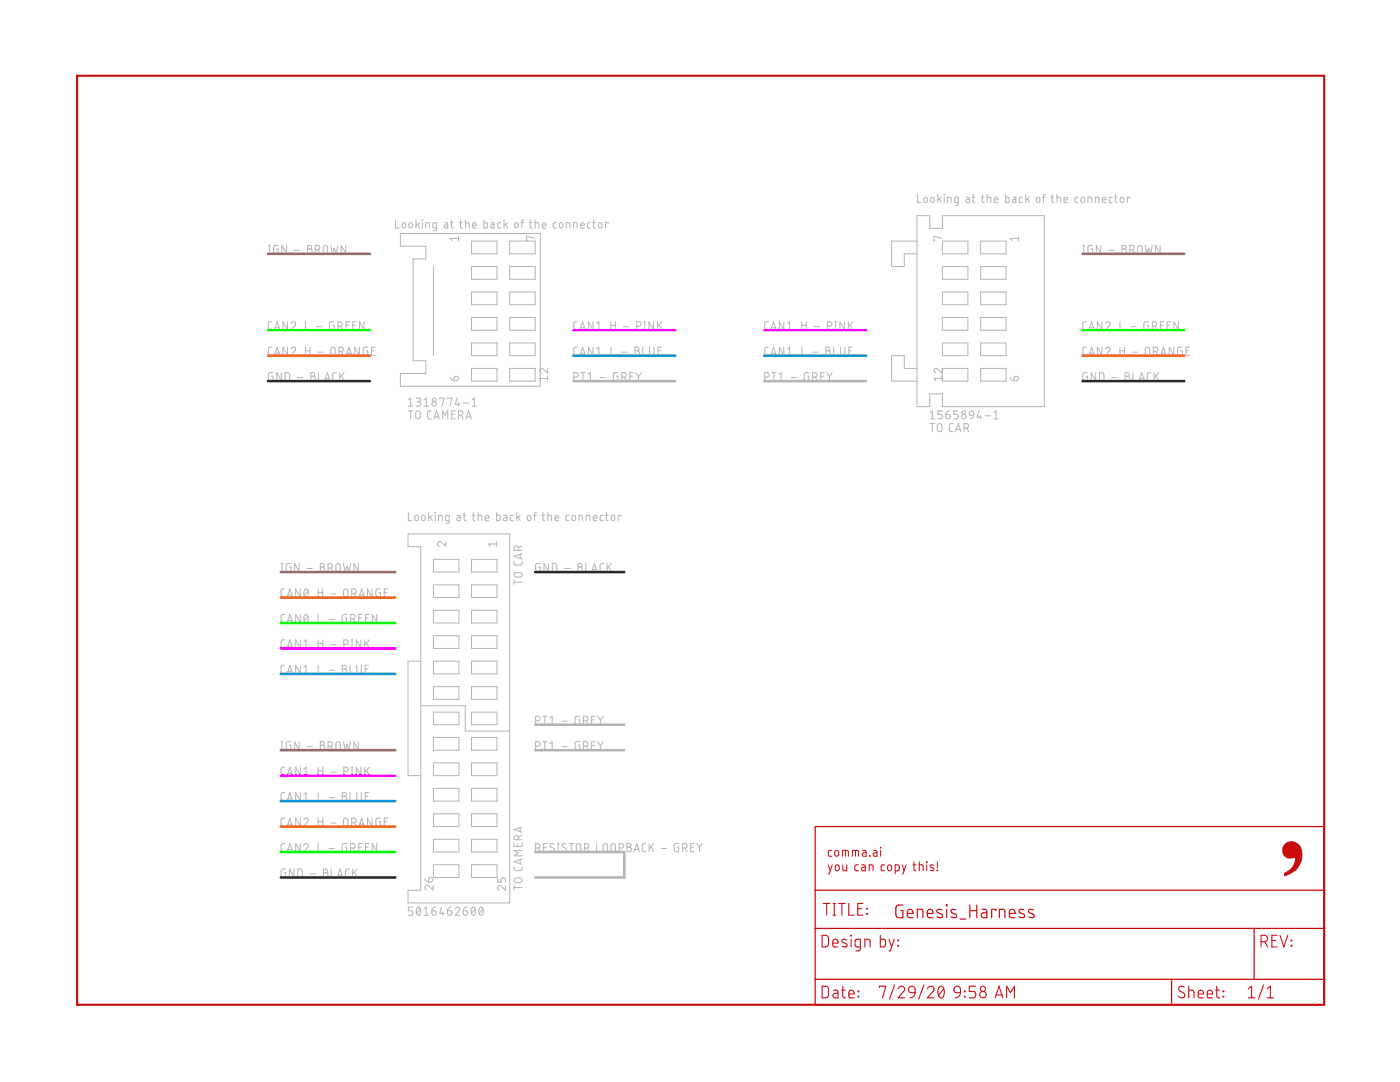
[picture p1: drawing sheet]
<svg xmlns="http://www.w3.org/2000/svg" width="279mm" height="216mm" viewBox="0 0 279 216" stroke-linecap="round" stroke-linejoin="round" font-family="sans-serif">
<g fill="none" stroke="#b4b4b4" stroke-width=".2">
<path d="M183.1 38.8v1.6h.7M184.5 39.5l.2-.2 .3 .2 .1 .6a.36 .36 0 0 1-.4 .3 .36 .36 0 0 1-.3-.3zM185.8 39.5l.3-.2 .2 .2 .1 .6a.36 .36 0 0 1-.3 .3 .36 .36 0 0 1-.4-.3zM187.2 38.8v1.6M187.5 39.7l.4 .7M187.9 39.3l-.7 .6M188.4 38.8l.1 .1zM188.4 39.3v1.1M192.8 39.3l.6 .1 .1 1-.7-.1v-.3l.1-.2h.6M194 39.3h.6M194.2 38.8v1.5l.4 .1M195.9 39.3h.5"/>
<path d="M196 38.8l.1 1.5 .3 .1M197 39.3l.7 .2v.9M197 38.8v1.6M198.4 39.9h.8a.38 .38 0 0 0-.3-.5 .38 .38 0 0 0-.5 .3l.1 .6 .7 .1M200.7 38.8v1.6h.6l.1-.9-.7-.2M202.1 39.3l.5 .1 .1 .2v.8h-.5l-.2-.2 .1-.3 .6-.1M204.1 39.3l-.5 .1-.2 .2 .1 .7 .6 .1M204.7 38.8v1.6M205 39.7l.4 .7M205.4 39.3l-.7 .6M206.9 39.5l.3-.2 .2 .2 .1 .6a.36 .36 0 0 1-.3 .3 .36 .36 0 0 1-.4-.3zM208.1 39.3h.5"/>
<path d="M208.6 38.8l-.3 .3v1.3M209.8 39.3h.5M210 38.8v1.5l.3 .1M210.9 39.3l.7 .2 .1 .9M210.9 38.8v1.6M212.3 39.9h.8a.38 .38 0 0 0-.3-.5 .38 .38 0 0 0-.5 .3l.1 .6 .7 .1M215.2 39.3l-.5 .1-.2 .2 .1 .7 .6 .1M215.8 39.5l.3-.2 .2 .2 .2 .6a.36 .36 0 0 1-.4 .3 .36 .36 0 0 1-.4-.3zM220 39.9h.7a.38 .38 0 0 0-.2-.5 .38 .38 0 0 0-.5 .3l.1 .6 .6 .1M222 39.3l-.5 .1-.1 .2v.7l.6 .1M222.4 39.3h.6M222.6 38.8v1.5l.4 .1"/>
<path d="M223.6 39.5l.3-.2 .3 .2 .1 .6a.36 .36 0 0 1-.4 .3 .36 .36 0 0 1-.4-.3zM225.5 39.5v-.2h-.5v1.1M53.6 50.6h.3M53.6 49h.3M53.7 49v1.6M55.5 49h-.7l-.2 .2 .1 1.3 .8 .1v-.9h-.3M57.2 49v1.6l-.9-1.6v1.6M58.7 50h1.1M61.4 49h.4a.36 .36 0 0 1 .4 .3 .36 .36 0 0 1-.4 .4 .46 .46 0 0 1 .5 .4 .46 .46 0 0 1-.5 .5h-.4zM61.4 49.7h.4M62.9 49.9h.5a.46 .46 0 0 0 .4-.5 .46 .46 0 0 0-.4-.4h-.5v1.6M63.5 49.9l.3 .7"/>
<path d="M64.6 49.1l.3-.1 .4 .1 .1 1a.44 .44 0 0 1-.5 .5 .44 .44 0 0 1-.4-.5zM66 49l.4 1.6 .3-1.1 .4 1.1 .3-1.6M69 49v1.6l-.9-1.6v1.6M79 43.9v1.6h.7M79.9 46.6h27.9v30.5h-27.9v-2.6h5.1v-2.5h-2.6v-20.3h2.6v-2.6h-5.1zM80.3 44.5l.3-.1 .3 .1 .1 .6a.36 .36 0 0 1-.4 .4 .36 .36 0 0 1-.4-.4zM81.7 44.5l.3-.1 .2 .1 .1 .6a.36 .36 0 0 1-.3 .4 .36 .36 0 0 1-.4-.4zM83 43.9v1.6M83.3 44.7l.4 .8M83.7 44.4l-.7 .6M84.3 43.9v.1zM84.3 44.4v1.1"/>
<path d="M85 45.5v-1.1l.7 .2v.9M86.5 53.2v17.8M87.1 45.5h-.5l-.2-.2 .1-.8 .6-.1v1.5l-.6 .1M88.7 44.4h.5l.1 .3v.8h-.5l-.2-.2 .1-.3 .6-.1M89.9 44.4h.5M90.1 43.9v1.4l.3 .2M91.5 47.1v.9M91.5 47.6h-1.6l.3 .4M91.7 44.4h.6M91.9 43.9v1.4l.4 .2M92.9 44.4l.7 .2v.9M92.9 43.9v1.6"/>
<path d="M94.1 48.1h5.1v2.6h-5.1zM94.1 53.2h5.1v2.5h-5.1zM94.1 58.3h5.1v2.5h-5.1zM94.3 45h.7a.38 .38 0 0 0-.2-.6 .38 .38 0 0 0-.5 .4l.1 .6 .6 .1M96.6 43.9v1.6h.5l.2-.3v-.6l-.7-.2M98 44.4h.4l.2 .3v.8h-.5l-.2-.2 .1-.3 .6-.1M99.9 44.4h-.4l-.2 .3 .1 .7 .5 .1M100.6 43.9v1.6M100.9 44.7l.4 .8M101.3 44.4l-.7 .6M101.7 48.1h5.1v2.6h-5.1zM101.7 53.2h5.1v2.5h-5.1z"/>
<path d="M101.7 58.3h5.1v2.5h-5.1zM102.8 44.5l.3-.1 .2 .1 .1 .6a.36 .36 0 0 1-.3 .4 .36 .36 0 0 1-.4-.4zM103.9 44.4h.6M104.5 43.9h-.2l-.2 .3v1.3M105.6 44.4h.6M105.8 43.9v1.4l.4 .2M106.7 47.6l-1.6-.5v.9h.2M106.8 44.4l.7 .2v.9M106.8 43.9v1.6M108.2 45h.7a.38 .38 0 0 0-.2-.6 .38 .38 0 0 0-.5 .4l.1 .6 .6 .1M111 44.4h-.4l-.2 .3 .1 .7 .5 .1M111.7 44.5l.3-.1 .2 .1 .1 .6a.36 .36 0 0 1-.3 .4 .36 .36 0 0 1-.4-.4z"/>
<path d="M113 45.5v-1.1l.7 .2v.9M114.5 45.5v-1.1l.6 .2 .1 .9M115.9 45h.7a.38 .38 0 0 0-.3-.6 .38 .38 0 0 0-.4 .4l.1 .6 .6 .1M117.9 44.4l-.7 .2v.7l.2 .2h.5M118.3 44.4h.6M118.5 43.9v1.4l.4 .2M119.5 44.5l.3-.1 .2 .1 .1 .6a.36 .36 0 0 1-.3 .4 .36 .36 0 0 1-.4-.4zM121.4 44.6v-.2h-.6v1.1M183 48.1h-5.1v5.1h2.6v-2.5h2.5M183 43h2.5v2.6h2.6v-2.6h20.3v38.1h-20.3v-2.5h-2.6v2.5h-2.5zM188 47.6l-1.6-.5v.9h.2M188.1 48.1h5.1v2.6h-5.1z"/>
<path d="M188.1 53.2h5.1v2.5h-5.1zM188.1 58.3h5.1v2.5h-5.1zM189.1 40.4v-1.1l.7 .2v.9M191.2 40.4h-.5l-.2-.1 .1-.9 .6-.1v1.5l-.6 .2M195.7 48.1h5.1v2.6h-5.1zM195.7 53.2h5.1v2.5h-5.1zM195.7 58.3h5.1v2.5h-5.1zM203.2 47.6h-1.6l.4 .4M203.2 47.1v.9M216.1 50.6h.4M216.1 49h.4M216.3 49v1.6"/>
<path d="M217.1 40.4v-1.1l.7 .2 .1 .9M218 49h-.6l-.3 .2 .1 1.3 .8 .1v-.9h-.2M218.6 40.4v-1.1l.7 .2v.9M219.7 49v1.6l-.9-1.6v1.6M221.3 50h1M223.9 49h.5a.36 .36 0 0 1 .3 .3 .36 .36 0 0 1-.3 .4 .46 .46 0 0 1 .4 .4 .46 .46 0 0 1-.4 .5h-.5zM223.9 49.7h.5M225.5 49.9h.4a.46 .46 0 0 0 .5-.5 .46 .46 0 0 0-.5-.4h-.4v1.6M226 49.9l.4 .7M227.2 49.1l.3-.1 .3 .1 .1 1a.44 .44 0 0 1-.4 .5 .44 .44 0 0 1-.5-.5zM228.5 49l.4 1.6 .4-1.1 .3 1.1 .4-1.6M231.5 49v1.6l-.9-1.6v1.6"/>
<path d="M54.3 69.3h-.5l-.2 .3 .1 1.2 .6 .1M54.3 64.2h-.5l-.2 .4 .1 1.1 .6 .1M54.5 74.4h-.7l-.2 .2v1l.2 .3 .7 .1v-.9h-.3M54.8 70.9l.5-1.6 .6 1.6M54.8 65.8l.5-1.6 .6 1.6M54.9 70.5h.8M54.9 65.4h.8M56.1 74.4v1.6l-.9-1.6v1.6M56.9 74.4h.6l.3 .2v.9l-.3 .4-.6 .1zM57.4 64.2v1.6l-.9-1.6v1.6M57.4 69.3v1.6l-.9-1.6v1.6M58.1 69.6a.44 .44 0 0 1 .6-.3 .44 .44 0 0 1 .2 .7l-.8 .9h.9"/>
<path d="M58.1 64.6a.44 .44 0 0 1 .6-.4 .44 .44 0 0 1 .2 .7l-.8 .9h.9M59.4 75.4h1M59.6 71.1h.7M59.6 66h.7M61 64.2v1.6h.7M61 69.3v1.6M61 70h.9M61.9 69.3v1.6M62 74.4h.5a.36 .36 0 0 1 .3 .3 .36 .36 0 0 1-.3 .4 .44 .44 0 0 1 .4 .4 .44 .44 0 0 1-.4 .5h-.5zM62 75.1h.5M63.1 65.2h1.1M63.4 70.3h1.1"/>
<path d="M63.6 74.4v1.6h.7M64.8 76l.5-1.6 .5 1.6M64.9 75.6h.8M66.1 69.4l.4-.1 .3 .1 .1 1a.44 .44 0 0 1-.4 .5 .44 .44 0 0 1-.5-.5zM66.7 64.2h-.7l-.2 .2v1.3l.9 .1v-.9h-.3M67.1 74.4h-.4l-.3 .3v1.1l.3 .1 .4 .1M67.4 65.1h.5a.44 .44 0 0 0 .4-.5 .44 .44 0 0 0-.4-.4h-.5v1.6M67.6 70.2h.5a.44 .44 0 0 0 .4-.5 .44 .44 0 0 0-.4-.4h-.5v1.6M67.8 74.4v1.6M68 65.1l.3 .7M68.2 75l.5 1M68.2 70.2l.3 .7"/>
<path d="M68.7 74.4l-.9 1M69 64.9h.6M69.1 70.9l.5-1.6 .6 1.6M69.2 70.5h.8M69.8 64.2h-.8v1.6h.8M70.4 64.9h.5M71.1 64.2h-.7v1.6h.7M71.7 69.3v1.6l-.9-1.6v1.6M72.6 64.2v1.6l-.8-1.6v1.6M73.4 69.3h-.7l-.2 .2 .1 1.3 .8 .1v-.9h-.3M74.1 70h.6M74.9 69.3h-.8v1.6h.8"/>
<path d="M81.5 79.8l.5-.4v1.6M83.1 79.4h.5a.36 .36 0 0 1 .4 .4 .36 .36 0 0 1-.4 .4h-.4M84.6 79.8l.5-.4v1.6M87.8 79.6v-.2h.8l-.4 1.6M89.3 79.6v-.2h.9l-.4 1.6M89.9 75.2l.3 .6 .4 .2M90.7 75.2a.46 .46 0 0 1 .7 .1 .46 .46 0 0 1-.3 .7h-.5zM91.2 79.4l-.3 1.3h.9M94.1 63.4h5.1v2.5h-5.1zM94.1 68.4h5.1v2.6h-5.1zM94.1 73.5h5.1v2.6h-5.1zM94.2 79.8l.5-.4v1.6"/>
<path d="M101.7 63.4h5.1v2.5h-5.1zM101.7 68.4h5.1v2.6h-5.1zM101.7 73.5h5.1v2.6h-5.1zM109.3 73.5v.9l-.9-.8a.45 .45 0 0 0-.7 .2 .45 .45 0 0 0 .3 .6M109.3 75.5h-1.6l.3 .5M109.3 75.1v.9M114.5 75.2h.5a.44 .44 0 0 0 .4-.4 .44 .44 0 0 0-.4-.4h-.5v1.6M115.2 64.2h-.5l-.2 .4v1l.2 .2h.5M115.2 69.3h-.5l-.2 .3v1.1l.2 .2h.5M115.7 65.8l.6-1.6 .5 1.6M115.7 70.9l.6-1.6 .5 1.6M115.9 70.5h.8"/>
<path d="M115.9 65.4h.8M115.9 74.4h.9M116.4 74.4v1.6M117.3 76h1M117.3 74.7l.5-.3v1.6M118.3 64.2v1.6l-.9-1.6v1.6M118.3 69.3v1.6l-.9-1.6v1.6M119 70.9h1M119 65.8h1M119 64.6l.5-.4v1.6M119 69.6l.5-.3v1.6M119.8 75.4h1"/>
<path d="M120.5 71.1h.8M120.5 66h.8M121.9 69.3v1.6h.7M121.9 64.2v1.6M121.9 64.9h.9M122.8 64.2v1.6M123.3 74.4h-.7l-.2 .2v1.2l.2 .1 .7 .1v-.9h-.3M124.1 70.3h1M124.1 75.2h.4a.44 .44 0 0 0 .5-.4 .44 .44 0 0 0-.5-.4h-.4v1.6M124.4 65.2h1.1M124.6 75.2l.4 .8M125.7 75.1h.5"/>
<path d="M126.4 74.4h-.7v1.6h.7M126.7 69.3h.5a.36 .36 0 0 1 .3 .3 .36 .36 0 0 1-.3 .4 .46 .46 0 0 1 .4 .5 .46 .46 0 0 1-.4 .4h-.5zM126.7 70h.5M126.9 74.4l.5 .7M127 65.1h.5a.44 .44 0 0 0 .5-.5 .44 .44 0 0 0-.5-.4h-.5v1.6M127.4 75.1v.9M128 74.4l-.6 .7M128.3 69.3v1.6h.7M128.5 65.8h.3M128.5 64.2h.3M128.7 64.2v1.6M129.6 69.3v1.1a.46 .46 0 0 0 .5 .5 .46 .46 0 0 0 .4-.5v-1.1"/>
<path d="M130.4 64.2v1.6l-.9-1.6v1.6M131.2 64.2v1.6M131.3 70h.5M131.6 64.8l.5 1M132 69.3h-.7v1.6h.7M132.1 64.2l-.9 1M152.6 75.2h.5a.44 .44 0 0 0 .4-.4 .44 .44 0 0 0-.4-.4h-.5v1.6M153.3 64.2h-.5l-.2 .4v1l.2 .2h.5M153.3 69.3h-.5l-.2 .3v1.1l.2 .2h.5M153.8 65.8l.6-1.6 .5 1.6M153.8 70.9l.6-1.6 .5 1.6M154 70.5h.8"/>
<path d="M154 65.4h.8M154 74.4h.9M154.5 74.4v1.6M155.4 76h1M155.4 74.7l.5-.3v1.6M156.4 64.2v1.6l-.9-1.6v1.6M156.4 69.3v1.6l-.9-1.6v1.6M157.1 70.9h1M157.1 65.8h1M157.1 64.6l.5-.4v1.6M157.1 69.6l.5-.3v1.6M157.9 75.4h1"/>
<path d="M158.6 71.1h.8M158.6 66h.8M160 64.9h.9M160 64.2v1.6M160 69.3v1.6h.7M160.9 64.2v1.6M161.4 74.4h-.7l-.2 .2v1l.2 .3 .7 .1v-.9h-.3M162.2 70.3h1M162.2 75.2h.4a.44 .44 0 0 0 .5-.4 .44 .44 0 0 0-.5-.4h-.4v1.6M162.5 65.2h1.1M162.7 75.2l.4 .8M163.8 75.1h.5"/>
<path d="M164.5 74.4h-.7v1.6h.7M164.8 69.3h.5a.36 .36 0 0 1 .3 .3 .36 .36 0 0 1-.3 .4 .46 .46 0 0 1 .4 .5 .46 .46 0 0 1-.4 .4h-.5zM164.8 70h.5M165 74.4l.5 .7M165.1 65.1h.5a.44 .44 0 0 0 .4-.5 .44 .44 0 0 0-.4-.4h-.5v1.6M165.5 75.1v.9M166.1 74.4l-.6 .7M166.4 69.3v1.6h.7M166.6 65.8h.3M166.6 64.2h.3M166.8 64.2v1.6M167.7 69.3v1.1a.44 .44 0 0 0 .5 .5 .44 .44 0 0 0 .4-.5v-1.1"/>
<path d="M168.5 64.2v1.6l-.9-1.6v1.6M169.3 64.2v1.6M169.4 70h.5M169.7 64.8l.5 1M170.1 69.3h-.7v1.6h.7M170.2 64.2l-.9 1M183 73.5h-2.5v-2.5h-2.6v5.1h5.1M188 73.5v.9l-.9-.8a.45 .45 0 0 0-.7 .2 .45 .45 0 0 0 .4 .6M188 75.5h-1.6l.4 .5M188 75.1v.9M188.1 63.4h5.1v2.5h-5.1zM188.1 68.4h5.1v2.6h-5.1z"/>
<path d="M188.1 73.5h5.1v2.6h-5.1zM195.7 63.4h5.1v2.5h-5.1zM195.7 68.4h5.1v2.6h-5.1zM195.7 73.5h5.1v2.6h-5.1zM201.6 75.2l.1 .3a.68 .68 0 0 0 .7 .5M202.5 75.2a.46 .46 0 0 1 .7 .1 .46 .46 0 0 1-.4 .7h-.4zM216.8 69.3h-.5l-.2 .3 .1 1.2 .6 .1M216.8 64.2h-.5l-.2 .4 .1 1.1 .6 .1M217 74.4h-.7l-.2 .2v1l.2 .3 .7 .1v-.9h-.3M217.3 70.9l.5-1.6 .6 1.6M217.3 65.8l.5-1.6 .6 1.6M217.4 70.5h.9"/>
<path d="M217.4 65.4h.9M218.7 74.4v1.6l-.9-1.6v1.6M219.4 74.4h.6l.3 .2v1.1l-.3 .2-.6 .1zM219.9 64.2v1.6l-.9-1.6v1.6M219.9 69.3v1.6l-.9-1.6v1.6M220.6 69.6a.44 .44 0 0 1 .7-.3 .44 .44 0 0 1 .1 .7l-.8 .9h.9M220.6 64.6a.44 .44 0 0 1 .7-.4 .44 .44 0 0 1 .1 .7l-.8 .9h.9M221.9 75.4h1.1M222.1 71.1h.7M222.1 66h.7M223.5 70h.9M223.5 64.2v1.6h.7"/>
<path d="M223.5 69.3v1.6M224.4 69.3v1.6M224.6 74.4h.4a.36 .36 0 0 1 .4 .3 .36 .36 0 0 1-.4 .4 .44 .44 0 0 1 .5 .4 .44 .44 0 0 1-.5 .5h-.4zM224.6 75.1h.4M225.7 65.2h1M226 70.3h1.1M226.1 74.4v1.6h.7M227.3 76l.6-1.6 .5 1.6M227.5 75.6h.8M228.7 69.4l.3-.1 .3 .1 .1 1a.44 .44 0 0 1-.4 .5 .44 .44 0 0 1-.4-.5zM229.2 64.2h-.7l-.2 .2 .1 1.3 .8 .1v-.9h-.3M229.7 74.4h-.5l-.2 .3v1.1l.2 .1 .5 .1"/>
<path d="M230 65.1h.4a.44 .44 0 0 0 .5-.5 .44 .44 0 0 0-.5-.4h-.4v1.6M230.2 70.2h.4a.44 .44 0 0 0 .5-.5 .44 .44 0 0 0-.5-.4h-.4v1.6M230.3 74.4v1.6M230.5 65.1l.4 .7M230.7 75l.5 1M230.7 70.2l.4 .7M231.2 74.4l-.9 1M231.6 64.9h.5M231.6 70.9l.6-1.6 .5 1.6M231.8 70.5h.8M232.3 64.2h-.7v1.6h.7M232.9 64.9h.6"/>
<path d="M233.7 64.2h-.8v1.6h.8M234.3 69.3v1.6l-1-1.6v1.6M235.2 64.2v1.6l-.9-1.6v1.6M235.9 69.3h-.7l-.2 .2v1l.2 .4h.7v-.9h-.3M236.7 70h.5M237.4 69.3h-.7v1.6h.7M81.5 81h.9M81.5 82h.9M82 82v1.6M83.1 82.1l.3-.1 .3 .1 .2 1a.46 .46 0 0 1-.5 .5 .46 .46 0 0 1-.4-.5zM83.5 80.2a.44 .44 0 0 1 .5 .4 .44 .44 0 0 1-.5 .4h-.4M84.6 81h.9"/>
<path d="M86.1 82h-.5l-.3 .3 .1 1.1 .2 .2h.5M86.6 83.6l.5-1.6 .6 1.6M86.7 83.2h.8M88.3 83.6v-1.6l.5 .9 .6-.9v1.6M90.1 82.7h.6M90.9 82h-.8v1.6h.8M91.5 82.9h.5a.44 .44 0 0 0 .4-.5 .44 .44 0 0 0-.4-.4h-.5v1.6M91.5 80.3v.7M92.1 82.9l.3 .7M92.5 80.4h1M93 83.6l.5-1.6 .6 1.6M93.1 83.2h.8"/>
<path d="M94.2 81h.9M185.6 82.3l.5-.3v1.6M185.6 83.6h.9M185.6 84.5h.9M186.1 84.5v1.6M187.2 84.6l.3-.1 .4 .1 .1 1.1a.46 .46 0 0 1-.5 .4 .46 .46 0 0 1-.4-.4v-.7zM188.1 82h-.9v.7h.5a.45 .45 0 0 1 .4 .4 .45 .45 0 0 1-.4 .5h-.5M188.7 82.7h.6a.45 .45 0 0 1 .3 .5 .45 .45 0 0 1-.4 .4 .45 .45 0 0 1-.5-.5zM189.5 82l-.5 .1-.3 .6M190.2 84.5h-.5l-.2 .4v1l.2 .2h.5M190.7 86.1l.5-1.6 .6 1.6M190.8 85.7h.8"/>
<path d="M191.2 82h-.9v.7h.6a.45 .45 0 0 1 .3 .4 .45 .45 0 0 1-.3 .5h-.6M192.4 85.4h.4a.44 .44 0 0 0 .5-.4 .44 .44 0 0 0-.5-.5h-.4v1.6M193 85.4l.3 .7M193.6 82.1l.3-.1 .3 .1 .1 .8-.8-.1-.1-.4zM194.3 82.9l-.3 .6-.4 .1M195.4 82l-.4 1.2h.9M195.6 82.9v.7M196.6 83h1.1M198.3 83.6h.9M198.3 82.3l.5-.3v1.6M56.1 114.1h.4M56.1 112.4h.4"/>
<path d="M56.3 112.4v1.7M56.8 117.5l-.5 .1-.2 .3v1l.2 .2h.5M57.3 119.1l.5-1.6 .6 1.6M57.4 118.7h.9M58 112.4h-.5l-.4 .3v1.2l.3 .1 .6 .1v-.9h-.2M59.7 112.4v1.7l-.9-1.7v1.7M59.9 117.5v1.6l-.9-1.6v1.6M60.8 117.6l.3-.1a.97 .97 0 0 1 0 1.6 1.02 1.02 0 0 1-.3-1.5zM61.3 113.4h1M61.4 117.9l-.7 .9M62.1 119.3h.8M63.5 117.5v1.6"/>
<path d="M63.5 118.2h.9M63.9 112.4h.5a.36 .36 0 0 1 .3 .4 .36 .36 0 0 1-.3 .4 .46 .46 0 0 1 .4 .4 .46 .46 0 0 1-.4 .5h-.5zM63.9 113.2h.5M64.4 117.5v1.6M65.5 113.3h.4a.46 .46 0 0 0 .5-.4 .46 .46 0 0 0-.5-.5h-.4v1.7M66 118.5h1.1M66 113.3l.4 .8M67.2 112.6l.3-.2 .3 .2 .1 1a.44 .44 0 0 1-.4 .5 .44 .44 0 0 1-.5-.5zM68.5 112.4l.4 1.7 .4-1.1 .3 1.1 .4-1.7M68.7 117.7l.3-.2 .4 .3v.9a.44 .44 0 0 1-.4 .4 .44 .44 0 0 1-.4-.4zM70.2 118.4h.4a.46 .46 0 0 0 .5-.4 .46 .46 0 0 0-.5-.5h-.4v1.6M70.7 118.4l.4 .7"/>
<path d="M71.5 112.4v1.7l-.9-1.7v1.7M71.6 119.1l.6-1.6 .5 1.6M71.8 118.7h.8M74.3 117.5v1.6l-1-1.6v1.6M75.9 117.5h-.5l-.4 .3v1.1l.2 .2h.7v-.9h-.3M76.7 118.2h.5M77.4 117.5h-.7v1.6h.7M81.4 106.5h20.3v73.7h-20.3v-2.6h2.6v-68.5h-2.6zM81.5 102.3v1.6h.7M82.9 102.9l.2-.1 .3 .1 .1 .6a.36 .36 0 0 1-.4 .4 .36 .36 0 0 1-.3-.4zM84.2 102.9l.3-.1 .3 .1 .1 .6a.36 .36 0 0 1-.4 .4 .36 .36 0 0 1-.4-.4zM85.6 102.3v1.6"/>
<path d="M85.9 103.1l.4 .8M86.3 102.8l-.7 .6M86.5 111.6h5.1v2.6h-5.1zM86.5 116.7h5.1v2.5h-5.1zM86.8 102.3l.1 .1zM86.8 102.8v1.1M87.5 103.9v-1.1l.7 .2v.9M89 108.1v.9l-.9-.8a.44 .44 0 0 0-.7 .2 .44 .44 0 0 0 .3 .6M89.6 103.9h-.5l-.2-.2v-.6l.2-.3h.5v1.4l-.1 .2-.5 .1M91.2 102.8h.5l.2 .3v.8h-.6l-.1-.2v-.3l.7-.1M92.5 102.8h.5M92.6 102.3v1.4l.4 .2"/>
<path d="M94.1 111.6h5.1v2.6h-5.1zM94.1 116.7h5.1v2.5h-5.1zM94.3 102.8h.5M94.4 102.3l.1 1.4 .3 .2M95.4 102.8l.7 .2 .1 .9M95.4 102.3v1.6M96.8 103.4h.8a.39 .39 0 0 0-.3-.6 .39 .39 0 0 0-.5 .4l.1 .6 .7 .1M99.1 102.3v1.6h.6l.1-.3v-.6l-.1-.2h-.6M99.1 108.5h-1.6l.4 .5M99.1 108.1v.9M100.5 102.8h.5l.2 .3v.8h-.6l-.2-.2 .1-.3 .7-.1M102.5 102.8h-.5l-.1 .3v.7l.6 .1"/>
<path d="M102.6 112v.5l.3 .3 1.1-.1 .2-.2v-.5M102.6 116.2h1.6M102.6 115.7v.9M102.7 114.4l1.1-.1a.44 .44 0 0 1 .4 .4 .44 .44 0 0 1-.4 .4l-1.1-.1-.1-.3zM103.1 102.3v1.6M103.4 103.1l.4 .8M103.5 109.8v-.4a.46 .46 0 0 0-.5-.5 .46 .46 0 0 0-.4 .5v.4h1.6M103.8 110.6v.8M103.8 102.8l-.7 .6M104.2 110.5l-1.6 .5 1.6 .5M104.2 108.9l-.7 .4M105.3 102.9l.3-.1 .3 .1 .1 .6a.36 .36 0 0 1-.4 .4 .36 .36 0 0 1-.4-.4z"/>
<path d="M106.5 102.8h.5M107 102.3h-.2l-.1 .3v1.3M107.8 112.4h-.5l-.4 .3v1.2l.2 .1 .7 .1v-.9h-.3M108.2 102.8h.5M108.4 102.3v1.4l.3 .2M109.3 102.8l.7 .2 .1 .9M109.3 102.3v1.6M109.5 112.4v1.7l-.9-1.7v1.7M110.2 112.4l.6 .1 .3 .2v1.1l-.3 .2-.6 .1zM110.8 103.4h.7a.38 .38 0 0 0-.3-.6 .38 .38 0 0 0-.4 .4v.6l.7 .1M112.7 113.4h1.1M113.6 102.8h-.5l-.2 .3 .1 .7 .6 .1"/>
<path d="M114.3 102.9l.2-.1 .3 .1 .1 .6a.36 .36 0 0 1-.4 .4 .36 .36 0 0 1-.3-.4zM115.4 112.4h.4a.36 .36 0 0 1 .4 .4 .36 .36 0 0 1-.4 .4 .46 .46 0 0 1 .4 .4 .46 .46 0 0 1-.4 .5h-.4zM115.4 113.2h.4M115.5 103.9v-1.1l.7 .2 .1 .9M116.9 112.4v1.7h.7M117 103.9v-1.1l.7 .2v.9M118.1 114.1l.5-1.7 .6 1.7M118.2 113.7h.9M118.4 103.4h.7a.39 .39 0 0 0-.2-.6 .39 .39 0 0 0-.5 .4l.1 .6 .6 .1M120.4 102.8h-.5l-.1 .3v.7l.6 .1M120.5 112.4l-.5 .1-.2 .3v1.1l.2 .1 .5 .1M120.8 102.8h.6"/>
<path d="M121 102.3v1.4l.4 .2M121.1 112.4v1.7M121.5 113.1l.5 1M122 112.4l-.9 1M122.1 102.9l.2-.1 .3 .1 .1 .6a.36 .36 0 0 1-.4 .4 .36 .36 0 0 1-.3-.4zM123.9 103v-.2h-.5v1.1M56.8 132.8h-.5l-.2 .3 .1 1.2 .6 .1M56.8 122.6l-.6 .1-.1 .3v1l.2 .2h.5M56.8 127.7l-.6 .1-.1 .2 .1 1.2 .6 .1M57.3 134.4l.5-1.6 .6 1.6M57.3 124.2l.5-1.6 .6 1.6M57.3 129.3l.5-1.6 .6 1.6"/>
<path d="M57.4 134h.9M57.4 123.8h.9M57.4 128.9h.9M59.9 122.6v1.6l-.9-1.6v1.6M59.9 127.7v1.6l-.9-1.6v1.6M59.9 132.8v1.6l-.9-1.6v1.6M60.6 128l.5-.3v1.6M60.6 133.1l.5-.3v1.6M60.6 134.4h.9M60.6 129.3h.9M60.8 122.7l.3-.1a.97 .97 0 0 1 0 1.6 1.02 1.02 0 0 1-.3-1.5zM61.4 123l-.7 .9"/>
<path d="M62.1 134.6h.8M62.1 124.4h.8M62.1 129.5h.8M63.5 122.6v1.6h.7M63.5 127.7v1.6M63.5 132.8v1.6h.7M63.5 128.4h.9M64.4 127.7v1.6M65.7 133.8h1M65.7 123.6h1M66 128.7h1.1M68.3 132.8h.5a.36 .36 0 0 1 .3 .3 .36 .36 0 0 1-.3 .4 .46 .46 0 0 1 .4 .4 .46 .46 0 0 1-.4 .5h-.5z"/>
<path d="M68.3 133.5h.5M68.6 128.6h.5a.46 .46 0 0 0 .4-.5 .46 .46 0 0 0-.4-.4h-.5v1.6M69.2 122.6h-.5l-.4 .2v1.1l.2 .3h.7v-.9h-.3M69.8 132.8v1.6h.8M70 123.5h.4a.46 .46 0 0 0 .5-.4 .46 .46 0 0 0-.5-.5h-.4v1.6M70.1 129.3h.3M70.1 127.7h.3M70.3 127.7v1.6M70.5 123.5l.4 .7M71.2 132.8v1.1a.46 .46 0 0 0 .5 .5 .46 .46 0 0 0 .4-.5v-1.1M71.6 123.3h.5M72 127.7v1.6l-.9-1.6v1.6"/>
<path d="M72.3 122.6h-.7v1.6h.7M72.8 127.7v1.6M72.9 133.5h.5M72.9 123.3h.6M73.2 128.3l.5 1M73.6 132.8h-.7v1.6h.7M73.7 122.6h-.8v1.6h.8M73.7 127.7l-.9 1M75.2 122.6v1.6l-.9-1.6v1.6M84 131.9h-2.6v22.9h2.6M86.5 121.8h5.1v2.5h-5.1zM86.5 126.9h5.1v2.5h-5.1z"/>
<path d="M86.5 131.9h5.1v2.6h-5.1zM86.5 137h5.1v2.6h-5.1zM94.1 121.8h5.1v2.5h-5.1zM94.1 126.9h5.1v2.5h-5.1zM94.1 131.9h5.1v2.6h-5.1zM94.1 137h5.1v2.6h-5.1zM56.1 149.6h.4M56.1 148h.4M56.3 148v1.6M56.8 158.2h-.5l-.2 .3 .1 1.2 .6 .1M56.8 153.1h-.5l-.2 .3 .1 1.2 .6 .1M57.3 159.8l.5-1.6 .6 1.6"/>
<path d="M57.3 154.7l.5-1.6 .6 1.6M57.4 159.4h.9M57.4 154.3h.9M58 148h-.6l-.3 .2v1.1l.3 .3h.6v-.9h-.2M59.7 148v1.6l-.9-1.6v1.6M59.9 153.1v1.6l-.9-1.6v1.6M59.9 158.2v1.6l-.9-1.6v1.6M60.6 159.8h.9M60.6 158.5l.5-.3v1.6M60.6 153.4l.5-.3v1.6M60.6 154.7h.9M61.3 149h1"/>
<path d="M62.1 160h.8M62.1 154.9h.8M63.5 158.2v1.6h.7M63.5 153.1v1.6M63.5 153.8h.9M63.9 148h.5a.36 .36 0 0 1 .3 .4 .36 .36 0 0 1-.3 .3 .46 .46 0 0 1 .4 .5 .46 .46 0 0 1-.4 .4h-.5zM63.9 148.7h.5M64.4 153.1v1.6M65.5 148.9h.4a.46 .46 0 0 0 .5-.4 .46 .46 0 0 0-.5-.5h-.4v1.6M65.7 159.2h1M66 154.1h1.1M66 148.9l.4 .7"/>
<path d="M67.2 148.1l.3-.1 .3 .1 .1 1.1a.44 .44 0 0 1-.4 .4 .44 .44 0 0 1-.5-.4zM68.3 158.2h.5a.36 .36 0 0 1 .3 .3 .36 .36 0 0 1-.3 .4 .46 .46 0 0 1 .4 .4 .46 .46 0 0 1-.4 .5h-.5zM68.3 158.9h.5M68.5 148l.4 1.6 .4-1.1 .3 1.1 .4-1.6M68.6 154h.5a.46 .46 0 0 0 .4-.5 .46 .46 0 0 0-.4-.4h-.5v1.6M69.8 158.2v1.6h.8M70.1 154.7h.3M70.1 153.1h.3M70.3 153.1v1.6M71.2 158.2v1.1a.46 .46 0 0 0 .5 .5 .46 .46 0 0 0 .4-.5v-1.1M71.5 148v1.6l-.9-1.6v1.6M72 153.1v1.6l-.9-1.6v1.6"/>
<path d="M72.8 153.1v1.6M72.9 158.9h.5M73.2 153.7l.5 1M73.6 158.2h-.7v1.6h.7M73.7 153.1l-.9 1M84 140.8h8.9v5.1h8.8M86.5 142.1h5.1v2.5h-5.1zM86.5 147.2h5.1v2.5h-5.1zM86.5 152.2h5.1v2.6h-5.1zM86.5 157.3h5.1v2.6h-5.1zM94.1 142.1h5.1v2.5h-5.1zM94.1 147.2h5.1v2.5h-5.1z"/>
<path d="M94.1 152.2h5.1v2.6h-5.1zM94.1 157.3h5.1v2.6h-5.1zM106.9 143.8h.4a.46 .46 0 0 0 .5-.4 .46 .46 0 0 0-.5-.5h-.4v1.6M106.9 148.9h.4a.46 .46 0 0 0 .5-.4 .46 .46 0 0 0-.5-.5h-.4v1.6M108.3 148h.9M108.3 142.9h.9M108.7 142.9v1.6M108.7 148v1.6M109.7 143.3l.5-.4v1.6M109.7 148.4l.5-.4v1.6M109.7 149.6h.9M109.7 144.5h.9"/>
<path d="M112.1 149h1.1M112.1 143.9h1.1M115.7 142.9h-.7l-.2 .3v1l.2 .3h.7v-.9h-.3M115.7 148h-.7l-.2 .2v1.1l.2 .3h.7v-.9h-.3M116.5 143.8h.4a.46 .46 0 0 0 .5-.4 .46 .46 0 0 0-.5-.5h-.4v1.6M116.5 148.9h.4a.46 .46 0 0 0 .5-.4 .46 .46 0 0 0-.5-.5h-.4v1.6M117 143.8l.4 .7M117 148.9l.4 .7M118.1 148.7h.5M118.1 143.6h.5M118.8 148h-.7v1.6h.7M118.8 142.9h-.7v1.6h.7"/>
<path d="M119.3 142.9l.5 .8M119.3 148l.5 .8M119.8 143.7v.8M119.8 148.8v.8M120.4 142.9l-.6 .8M120.4 148l-.6 .8M56.8 168.3h-.5l-.2 .4 .1 1.1 .6 .1M56.8 163.2l-.5 .1-.2 .3 .1 1.2 .6 .1M57 173.4h-.7l-.2 .2 .1 1.3 .8 .1v-.9h-.3M57.3 169.9l.5-1.6 .6 1.6M57.3 164.9l.5-1.7 .6 1.7M57.4 169.5h.9"/>
<path d="M57.4 164.5h.9M58.7 173.4v1.6l-.9-1.6v1.6M59.4 173.4h.6l.3 .3v.9l-.3 .4h-.6zM59.9 163.2v1.7l-.9-1.7v1.7M59.9 168.3v1.6l-.9-1.6v1.6M60.6 168.7a.44 .44 0 0 1 .7-.4 .44 .44 0 0 1 .1 .7l-.8 .9h.9M60.6 163.6a.44 .44 0 0 1 .7-.3 .44 .44 0 0 1 .1 .7l-.8 .9h.9M61.9 174.4h1.1M62.1 170.1h.8M62.1 165h.8M63.5 163.2v1.7M63.5 168.3v1.6h.7"/>
<path d="M63.5 164h.9M64.4 163.2v1.7M64.6 173.4h.4a.36 .36 0 0 1 .4 .4 .36 .36 0 0 1-.4 .3 .46 .46 0 0 1 .5 .5 .46 .46 0 0 1-.5 .4h-.4zM64.6 174.1h.4M65.7 169.3h1M66 164.2h1.1M66.1 173.4v1.6h.7M67.3 175l.6-1.6 .5 1.6M67.5 174.6h.8M68.7 163.4l.3-.2 .3 .2 .1 1a.44 .44 0 0 1-.4 .5 .44 .44 0 0 1-.4-.5zM69.2 168.3h-.7l-.2 .2 .1 1.3 .8 .1v-.9h-.3M69.7 173.4h-.5l-.2 .4v1l.2 .2h.5"/>
<path d="M70 169.2h.4a.46 .46 0 0 0 .5-.4 .46 .46 0 0 0-.5-.5h-.4v1.6M70.2 164.1h.4a.46 .46 0 0 0 .5-.4 .46 .46 0 0 0-.5-.5h-.4v1.7M70.3 173.4v1.6M70.5 169.2l.4 .7M70.7 174l.5 1M70.7 164.1l.4 .8M71.2 173.4l-.9 1M71.6 169h.5M71.6 164.9l.6-1.7 .5 1.7M71.8 164.5h.8M72.3 168.3h-.7v1.6h.7M72.9 169h.6"/>
<path d="M73.7 168.3h-.8v1.6h.8M74.3 163.2v1.7l-1-1.7v1.7M75.2 168.3v1.6l-.9-1.6v1.6M75.9 163.2l-.7 .1-.2 .1 .1 1.4 .8 .1v-.9h-.3M76.7 164h.5M77.4 163.2h-.7v1.7h.7M84.8 175.3l.1 .4 .6 .3M85.6 175.2a.47 .47 0 0 1 .8 .1 .47 .47 0 0 1-.4 .7h-.5zM86.4 176.7v.9l-.9-.8a.45 .45 0 0 0-.7 .1 .45 .45 0 0 0 .4 .7M86.5 162.4h5.1v2.5h-5.1zM86.5 167.5h5.1v2.5h-5.1zM86.5 172.6h5.1v2.5h-5.1z"/>
<path d="M94.1 162.4h5.1v2.5h-5.1zM94.1 167.5h5.1v2.5h-5.1zM94.1 172.6h5.1v2.5h-5.1zM99.3 175.2v.9h.7v-.6a.46 .46 0 0 1 .4-.3 .46 .46 0 0 1 .5 .3v.6M100.9 176.7v.9l-.9-.7a.44 .44 0 0 0-.7 .1 .44 .44 0 0 0 .3 .6M102.6 173v.5l.3 .2 1.2-.1 .1-.6M102.6 168.2v.7h1.6v-.7M102.6 176.7v.9M102.6 177.1h1.6M102.7 175.3l1.1-.1a.46 .46 0 0 1 .4 .5 .46 .46 0 0 1-.4 .4h-.8l-.3-.1-.1-.4zM103.3 168.4v.5M103.5 167.6v-.5a.46 .46 0 0 0-.5-.5 .46 .46 0 0 0-.4 .5v.5h1.6"/>
<path d="M103.8 165.1v.8M103.8 171.5v.9M104.2 171.4l-1.6 .6 1.6 .5M104.2 169.7h-1.6l.9 .5-.9 .6h1.6M104.2 166.6l-.7 .4M104.2 165l-1.6 .5 1.6 .6M106.9 169.2h.4a.46 .46 0 0 0 .5-.4 .46 .46 0 0 0-.5-.5h-.4v1.6M107.4 169.2l.4 .7M108.5 169h.6M109.2 168.3h-.7v1.6h.7M110.6 168.4l-.6-.1-.2 .4 .1 .2 .6 .4a.37 .37 0 0 1 .1 .5 .37 .37 0 0 1-.5 .1l-.4-.2M111.2 169.9h.4"/>
<path d="M111.2 168.3h.4M111.4 168.3v1.6M113 168.4h-.2a.37 .37 0 0 0-.6 .1 .37 .37 0 0 0 .2 .5l.6 .5a.47 .47 0 0 1-.3 .5 .47 .47 0 0 1-.6-.3M113.6 168.3h.8M114 168.3v1.6M115.1 168.4l.4-.1 .3 .1 .1 1.1a.44 .44 0 0 1-.4 .4 .44 .44 0 0 1-.5-.4zM116.6 169.2h.5a.46 .46 0 0 0 .4-.4 .46 .46 0 0 0-.4-.5h-.5v1.6M117.2 169.2l.3 .7M119.1 168.3v1.6h.7M120.5 168.4l.3-.1 .3 .1 .2 .4v.7a.46 .46 0 0 1-.5 .4 .46 .46 0 0 1-.4-.4zM122.1 168.4l.3-.1 .3 .1 .2 .4v.7a.46 .46 0 0 1-.5 .4 .46 .46 0 0 1-.5-.4zM123.6 169.2h.4a.46 .46 0 0 0 .5-.4 .46 .46 0 0 0-.5-.5h-.4v1.6"/>
<path d="M125.1 168.3h.5a.36 .36 0 0 1 .3 .4 .36 .36 0 0 1-.3 .3 .46 .46 0 0 1 .4 .5 .46 .46 0 0 1-.4 .4h-.5zM125.1 169h.5M126.5 169.9l.6-1.6 .5 1.6M126.7 169.5h.8M128.9 168.3h-.5l-.2 .4v1l.2 .2h.5M129.6 168.3v1.6M129.9 169l.6 .9M130.5 168.3l-.9 1M131.9 169.3h1.1M135.4 168.3h-.6l-.2 .2v1.1l.2 .3h.6v-.9h-.2M136.2 169.2h.5a.46 .46 0 0 0 .4-.4 .46 .46 0 0 0-.4-.5h-.5v1.6M136.8 169.2l.3 .7"/>
<path d="M137.8 169h.6M138.6 168.3h-.8v1.6h.8M139 168.3l.6 .8M139.6 169.1v.8M140.1 168.3l-.5 .8M82.4 181h-.9v.7h.5a.46 .46 0 0 1 .4 .5 .46 .46 0 0 1-.4 .4h-.5M83.3 181.1l.2-.1a.95 .95 0 0 1 0 1.6 1.06 1.06 0 0 1-.2-1.5zM83.9 181.4l-.8 .9M84.6 181.4l.5-.4v1.6M84.6 182.6h.9M86.2 181.7h.5a.45 .45 0 0 1 .4 .5 .45 .45 0 0 1-.5 .4 .45 .45 0 0 1-.4-.4zM86.9 181l-.6 .3-.1 .4"/>
<path d="M88.1 181l-.3 1.3h.8M88.4 181.9v.7M89.3 181.7h.6a.45 .45 0 0 1 .3 .5 .45 .45 0 0 1-.5 .4 .45 .45 0 0 1-.4-.4zM90 181l-.4 .1-.3 .6M90.9 181.4a.44 .44 0 0 1 .6-.4 .44 .44 0 0 1 .1 .7l-.7 .9h.9M92.4 181.7h.6a.45 .45 0 0 1 .3 .5 .45 .45 0 0 1-.4 .4 .45 .45 0 0 1-.5-.4zM93.2 181l-.5 .1-.3 .6M94.2 181.1l.2-.1a.95 .95 0 0 1 0 1.6 1.06 1.06 0 0 1-.2-1.5zM94.8 181.4l-.7 .9M95.8 181.1l.2-.1a.97 .97 0 0 1 0 1.6 1.03 1.03 0 0 1-.2-1.5zM96.4 181.4l-.7 .9"/>
<circle cx="86.6" cy="79.8" r=".36"/>
<circle cx="86.6" cy="80.6" r=".45"/>
<circle cx="192.3" cy="82.3" r=".36"/>
<circle cx="192.3" cy="83.1" r=".46"/>
</g>
<path d="M114.4 76.1h20.3M152.5 76.1h20.3M106.8 144.6h17.8M106.8 149.7h17.8M106.8 170h17.8v5.1h-17.8" fill="none" stroke="#b4b4b4" stroke-width=".51"/>
<path d="M15.4 15.1h248.9v185.4h-248.9z" fill="none" stroke="#c90d0c" stroke-width=".42"/>
<path d="M162.7 164.9h101.6v35.6h-101.6zM162.7 177.6h101.6M162.7 185.3h101.6M162.7 195.4h101.6M233.8 195.4v5.1M250.3 185.3v10.1" fill="none" stroke="#c90d0c" stroke-width=".25"/>
<g fill="none" stroke="#c90d0c" stroke-width=".21">
<path d="M164.1 196.8h.8l.4 .4v1.5l-.4 .4h-.8zM164.1 186.6h.8l.4 .5v1.4l-.4 .4-.8 .1zM164.3 180.3h1.3M165 180.3v2.3M166.2 188.2h1a.55 .55 0 0 0-.3-.8 .55 .55 0 0 0-.7 .5l.1 .9 .9 .2M166.2 180.3h.6M166.2 182.6h.6M166.3 197.6h.7l.2 .2v1.3h-.5a.46 .46 0 0 1-.5-.4 .46 .46 0 0 1 .5-.5h.5M166.5 180.3v2.3M167.4 180.3h1.3M167.9 197.6h.8M168 180.3v2.3"/>
<path d="M168.2 196.8v2.1l.5 .2M168.9 187.5l-.6-.1-.3 .3 .1 .3 .9 .4v.4a.82 .82 0 0 1-1 0M169.4 180.3v2.3h1M169.4 198.3h1.1a.54 .54 0 0 0-.4-.7 .54 .54 0 0 0-.7 .5l.1 .9 1 .1M169.8 186.6l.1 .2zM169.9 187.4v1.6M171.2 181.3h.8M171.3 197.8l.1 .1zM171.3 198.8l.1 .1zM171.7 189l-.8-.1-.2-.2-.1-.9 .3-.4h.8v2l-.3 .3h-.6M172.2 180.3h-1v2.3h1M172.6 189v-1.6l.9 .1 .2 .3v1.2"/>
<path d="M173 181.3l.1 .1zM173 182.3l.1 .1zM175.5 197v-.2h1.3l-.7 2.3M175.7 186.6v2.4l.8-.1 .2-.3v-1l-.2-.2h-.8M177.4 187.4l.5 1.6M178.5 187.4l-.8 2.3h-.3M178.5 196.5l-1 2.9M179.2 188.6l.1 .2zM179.2 187.6l.1 .1zM179.2 197.3a.64 .64 0 0 1 1-.5 .64 .64 0 0 1 .1 1l-1.1 1.3h1.4M181.5 197a.64 .64 0 0 1 .7-.2 .64 .64 0 0 1 .4 .6v.7h-.8a.62 .62 0 0 1-.3-1.1zM182.6 198.1l-.3 .7-.7 .3"/>
<path d="M184.4 196.5l-1.1 2.9M185.1 197.3a.65 .65 0 0 1 .9-.5 .65 .65 0 0 1 .2 1l-1.1 1.3h1.3M187.5 197a.53 .53 0 0 1 .6-.2 .53 .53 0 0 1 .3 .6 1.34 1.34 0 0 1-.6 1.7 1.4 1.4 0 0 1-.3-2.1zM188.3 197.3l-1 1.3M190.5 197a.66 .66 0 0 1 .7-.2 .66 .66 0 0 1 .5 .6v.7h-.8a.64 .64 0 0 1-.4-1.1zM191.7 198.1l-.3 .7-.8 .3M192.5 198.8l.1 .1zM192.5 197.8l.1 .1zM194.7 196.8h-1.3v1h.8a.66 .66 0 0 1 .5 .7 .66 .66 0 0 1-.5 .6h-.8M198.6 199.1l.8-2.3 .8 2.3M198.8 198.5h1.2M200.9 199.1v-2.3l.8 1.3 .8-1.3v2.3"/>
<path d="M236.3 197a.58 .58 0 0 0-.8-.1 .58 .58 0 0 0 0 .9l.7 .3a.58 .58 0 0 1 .1 .9 .58 .58 0 0 1-.9 0l-.2-.2M237.3 197.6l.9 .1 .1 .3v1.1M237.3 196.8v2.3M239.1 198.3h1.1a.54 .54 0 0 0-.4-.7 .54 .54 0 0 0-.7 .5l.1 .9 1 .1M240.9 198.3h1.1a.54 .54 0 0 0-.4-.7 .54 .54 0 0 0-.7 .5l.1 .9 1 .1M242.6 197.6h.8M242.8 196.8v1.9l.3 .4h.3M244.1 198.8l.1 .1zM244.1 197.8l.1 .1zM249.1 199.1h1.3M249.1 197.3l.7-.5v2.3M251.7 187.9h.6a.65 .65 0 0 0 .7-.6 .65 .65 0 0 0-.7-.7h-.6v2.4"/>
<path d="M252.2 196.5l-1.1 2.9M252.5 187.9l.5 1.1M252.9 199.1h1.3M252.9 197.3l.6-.5v2.3M253.8 187.7h.8M254.9 186.6h-1.1v2.4h1.1M255.4 186.6l.8 2.4 .8-2.4M257.7 187.6l.1 .1zM257.7 188.6l.1 .2z"/>
<circle cx="196.2" cy="197.3" r=".52"/>
<circle cx="196.2" cy="198.5" r=".65"/>
</g>
<g fill="none" stroke="#c90d0c" stroke-width=".2">
<path d="M165.3 172.6l.4 1.2M166 169.7h-.5l-.2 .3 .1 .8 .6 .1M166.1 172.6l-.6 1.7h-.2M166.7 169.8l.4-.1a.66 .66 0 0 1 .3 .6 .66 .66 0 0 1-.4 .6l-.3-.2-.1-.2zM166.8 172.7l.3-.1 .3 .1 .1 .7a.39 .39 0 0 1-.4 .4 .39 .39 0 0 1-.4-.4zM168.1 170.9v-1.2l1.1 .1 .1 1.1M168.2 172.6v1l.3 .2h.5v-1.2M168.7 169.7v1.2M170.1 170.9v-1.2l1.1 .1 .1 1.1M170.7 169.7v1.2M171.3 172.6h-.5l-.2 .3 .1 .8 .6 .1M172 172.6h.5l.2 .3v.9l-.6-.1-.2-.2 .1-.3 .7-.1"/>
<path d="M172.1 169.7h.6l.1 .2v1l-.7-.2v-.4l.7-.1M173.5 173.8v-1.2l.7 .1v1.1M173.5 170.8l.1 .1zM174.3 169.7h.5l.2 .3v.9l-.6-.1-.2-.2 .1-.3 .7-.1M175.7 169.1l.1 .1zM175.7 169.7v1.2M176.6 172.6h-.6l-.1 .3v.8l.7 .1M177.2 172.7l.3-.1 .3 .1 .1 .7a.39 .39 0 0 1-.4 .4 .39 .39 0 0 1-.4-.4zM178.6 173.8l.7-.1 .1-.1 .1-.7-.2-.3h-.7v1.7M180 172.6l.4 1.2M180.8 172.6l-.6 1.7h-.2M182.2 172.6h.6"/>
<path d="M182.4 172v1.6l.4 .2M183.5 172.6l.7 .1v1.1M183.5 172v1.8M184.9 172l.1 .1zM185 172.6v1.2M186.3 172.7l-.4-.1-.3 .2 .1 .2 .7 .3v.4l-.2 .1-.6-.1M187 173.7l.1 .1zM187.1 172v1.2"/>
</g>
<g fill="#c90d0c" stroke="#c90d0c" stroke-width=".2">
<path d="M256.3 174.6l.2 .1z"/>
<path d="M256.4 174.5l.4 .1z"/>
<path d="M256.4 174.5l.6 .1z"/>
<path d="M256.4 174.4l.6 .1z"/>
<path d="M256.3 174.3l1 .1z"/>
<path d="M256.4 174.2l1 .1z"/>
<path d="M256.5 174.2h1.1z"/>
<path d="M256.7 174.1l.9 .1z"/>
<path d="M256.8 174l1 .1z"/>
<path d="M256.9 173.9l1.1 .1z"/>
<path d="M257 173.9h1z"/>
<path d="M257.2 173.8l1 .1z"/>
<path d="M257.3 173.7l1 .1z"/>
<path d="M257.4 173.6l1 .1z"/>
<path d="M257.5 173.5l1 .1z"/>
<path d="M257.6 173.5l1 .1z"/>
<path d="M257.7 173.4l.9 .1z"/>
<path d="M257.7 173.3l1 .1z"/>
<path d="M257.8 173.2l1 .1z"/>
<path d="M257.9 173.2h1z"/>
<path d="M257.9 173.1l1 .1z"/>
<path d="M258 173l1 .1z"/>
<path d="M258.1 173h.9z"/>
<path d="M258.1 172.9l.9 .1z"/>
<path d="M258.1 172.8l.9 .1z"/>
<path d="M258.3 172.7l.9 .1z"/>
<path d="M258.2 172.6l1 .1z"/>
<path d="M258.3 172.6l.9 .1z"/>
<path d="M258.3 172.5l.9 .1z"/>
<path d="M258.3 172.4l1 .1z"/>
<path d="M258.3 172.3l1.1 .1z"/>
<path d="M258.4 172.3h.9z"/>
<path d="M258.4 172.2l1 .1z"/>
<path d="M258.4 172.1l1.1 .1z"/>
<path d="M258.5 172l1 .1z"/>
<path d="M258.5 172h1.1z"/>
<path d="M258.5 171.9l1.1 .1z"/>
<path d="M258.5 171.8l1.1 .1z"/>
<path d="M258.5 171.7l1.1 .1z"/>
<path d="M258.6 171.6l1 .1z"/>
<path d="M258.6 171.5l1.1 .1z"/>
<path d="M258.6 171.4l1.1 .1z"/>
<path d="M258.6 171.3l1.1 .1z"/>
<path d="M258.6 171.3h1.1z"/>
<path d="M258.6 171.2l1.1 .1z"/>
<path d="M257 171.1l1 .1z"/>
<path d="M258.6 171.1l1.1 .1z"/>
<path d="M256.8 171l.1 .1z"/>
<path d="M257 171l1.1 .1z"/>
<path d="M258.5 171l1.3 .1z"/>
<path d="M256.8 171h1.5z"/>
<path d="M258.4 171h1.4z"/>
<path d="M256.6 170.9l3.2 .1z"/>
<path d="M256.5 170.8l3.3 .1z"/>
<path d="M256.4 170.7l3.4 .1z"/>
<path d="M256.3 170.6l3.5 .1z"/>
<path d="M256.3 170.5l3.5 .1z"/>
<path d="M256.2 170.4l3.6 .1z"/>
<path d="M256.2 170.3l3.6 .1z"/>
<path d="M256.1 170.3l3.7 .1z"/>
<path d="M256.1 170.2l3.7 .1z"/>
<path d="M256.1 170.1l3.7 .1z"/>
<path d="M256.1 170.1h3.7z"/>
<path d="M256.1 170l3.7 .1z"/>
<path d="M256.1 169.9l3.6 .1z"/>
<path d="M256.1 169.8l3.6 .1z"/>
<path d="M256.1 169.7l3.6 .1z"/>
<path d="M256.1 169.6l3.6 .1z"/>
<path d="M256.1 169.5l3.6 .1z"/>
<path d="M256.1 169.4l3.6 .1z"/>
<path d="M256.1 169.4h3.6z"/>
<path d="M256.1 169.3l3.5 .1z"/>
<path d="M256.1 169.2l3.5 .1z"/>
<path d="M256.1 169.1l3.5 .1z"/>
<path d="M256.1 169.1h3.3z"/>
<path d="M256.1 169l3.4 .1z"/>
<path d="M256.2 168.9l3.2 .1z"/>
<path d="M256.2 168.8l3.1 .1z"/>
<path d="M256.3 168.8h3z"/>
<path d="M256.3 168.7l2.9 .1z"/>
<path d="M256.3 168.6l2.9 .1z"/>
<path d="M256.4 168.5l2.7 .1z"/>
<path d="M256.5 168.4l2.5 .1z"/>
<path d="M256.6 168.4l2.3 .1z"/>
<path d="M256.7 168.3l2.1 .1z"/>
<path d="M256.8 168.2l1.9 .1z"/>
<path d="M256.9 168.1l1.7 .1z"/>
<path d="M257 168.1h1.4z"/>
<path d="M257.3 168l.8 .1z"/>
</g>
<g fill="none" stroke="#c90d0c" stroke-width=".23">
<path d="M180.2 180.6h-1l-.3 .2-.1 1.7 .2 .5 1.2 .1v-1.4h-.4M181.1 182.3h1.1a.59 .59 0 0 0-.4-.8 .59 .59 0 0 0-.7 .5l.1 1 1 .1M183.1 183.1v-1.7l1 .1 .1 .3v1.3M185.1 182.3h1.1a.59 .59 0 0 0-.4-.8 .59 .59 0 0 0-.7 .5l.1 1 1 .1M188 181.6l-.8-.1-.2 .3 .2 .3 .8 .4 .1 .3-.1 .2a.92 .92 0 0 1-1 0M188.9 180.6h.1v.1h-.1zM188.9 181.4v1.7M190.8 181.6l-.8-.1-.2 .3 .2 .3 .8 .4 .1 .3-.1 .2a.94 .94 0 0 1-1 0M191.6 183.4h1.1M193.5 181.7h1.4M193.5 180.6v2.5M194.9 180.6v2.5"/>
<path d="M196 181.4l.7 .1 .3 .3v1.3h-.7a.49 .49 0 0 1-.5-.5 .49 .49 0 0 1 .5-.5h.7M198.7 181.7v-.3h-.8v1.7M199.5 183.1v-1.7l.9 .1 .2 1.6M201.4 182.3h1.2a.59 .59 0 0 0-.4-.8 .59 .59 0 0 0-.8 .5l.2 1 1 .1M204.3 181.6l-.7-.1-.3 .3 .3 .3 .8 .4 .1 .3-.1 .2a.94 .94 0 0 1-1.1 0M206.2 181.6l-.7-.1-.2 .3 .2 .3 .8 .4 .1 .3-.1 .2-.3 .1-.7-.1"/>
</g>
<path d="M53.5 76.1h20.3M216 76.1h20.3M106.8 114.2h17.8M56 175.1h22.9" fill="none" stroke="#282828" stroke-width=".51"/>
<path d="M53.5 65.9h20.3M216 65.9h20.3M56 124.3h22.9M56 170h22.9" fill="none" stroke="#0f0" stroke-width=".51"/>
<path d="M114.4 71h20.3M152.5 71h20.3M56 134.5h22.9M56 159.9h22.9" fill="none" stroke="#0696d7" stroke-width=".51"/>
<path d="M53.5 71h20.3M216 71h20.3M56 119.2h22.9M56 164.9h22.9" fill="none" stroke="#f56416" stroke-width=".51"/>
<path d="M53.5 50.7h20.3M216 50.7h20.3M56 114.2h22.9M56 149.7h22.9" fill="none" stroke="#966" stroke-width=".51"/>
<path d="M114.4 65.9h20.3M152.5 65.9h20.3M56 129.4h22.9M56 154.8h22.9" fill="none" stroke="#f0f" stroke-width=".51"/>
</svg>
